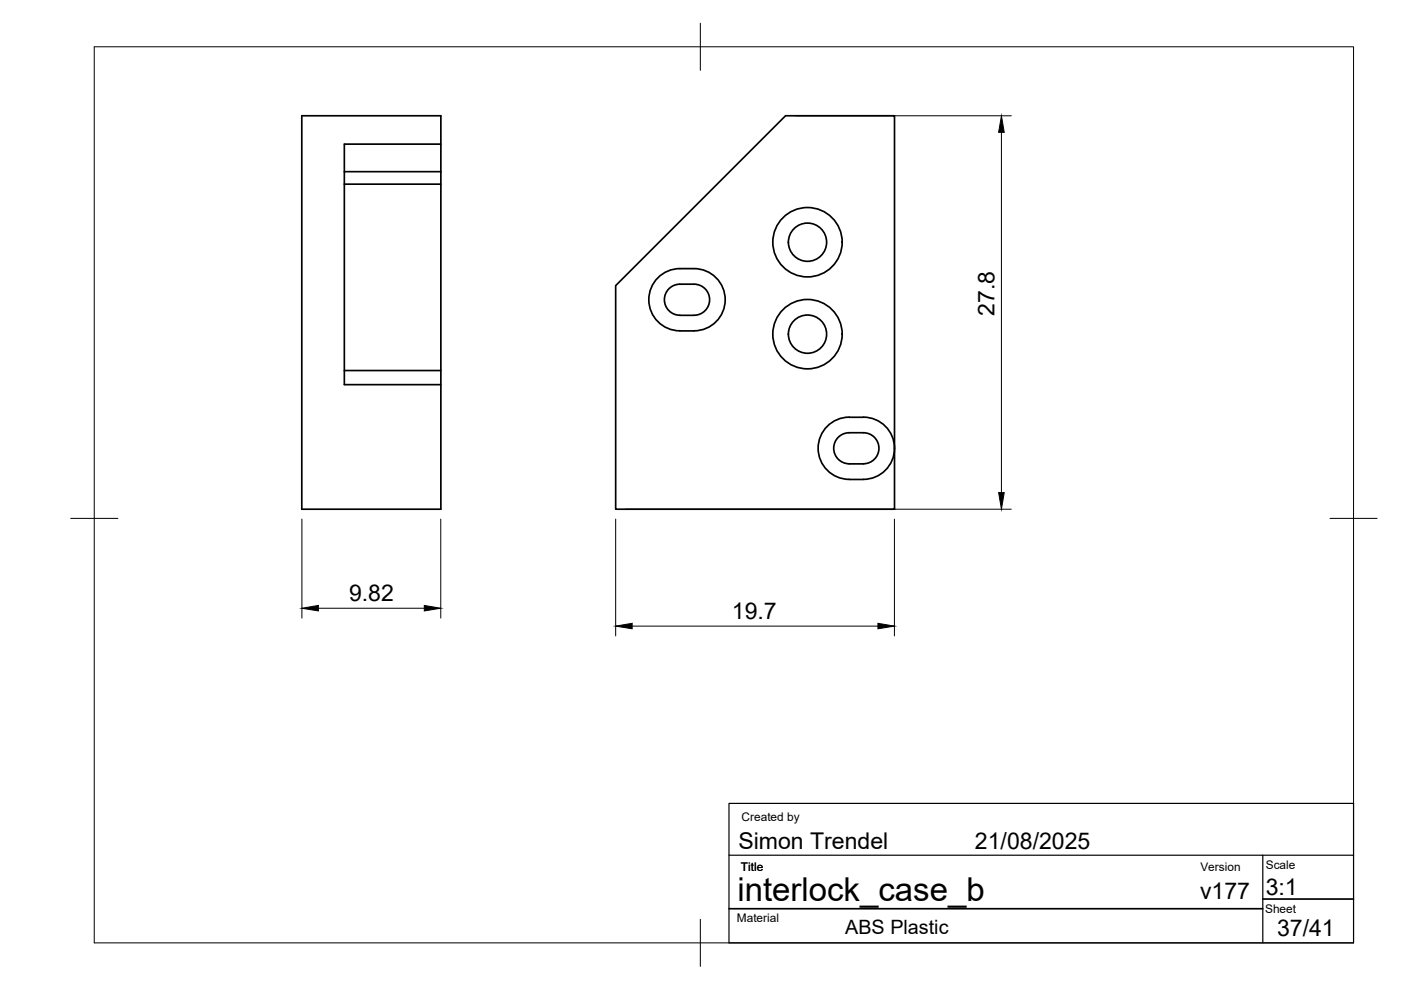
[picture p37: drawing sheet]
<svg xmlns="http://www.w3.org/2000/svg" width="297mm" height="210mm" viewBox="0 0 297 210" stroke-linecap="round" stroke-linejoin="round" font-family="sans-serif">
<defs><g id="words">
<text font-size="7" x="156.4" y="191.1">interlock_case_b</text>
<g font-size="4.9">
<text x="210.9" y="67" transform="rotate(-90 210.9 67)">27.8</text>
<text x="74" y="127.5">9.82</text>
<text x="155.2" y="131.3">19.7</text>
<text x="156.5" y="180">Simon Trendel</text>
<text x="206.7" y="180">21/08/2025</text>
<text x="254.4" y="190.6">v177</text>
<text x="268.4" y="189.7">3:1</text>
<text x="270.8" y="198.4">37/41</text>
</g>
<text font-size="4.2" x="179.2" y="198">ABS Plastic</text>
<g font-size="2.5">
<text x="157.2" y="174.2">Created by</text>
<text x="157.1" y="184.6">Title</text>
<text x="254.5" y="184.6">Version</text>
<text x="268.4" y="184.3">Scale</text>
<text x="156.2" y="195.5">Material</text>
<text x="268.2" y="193.5">Sheet</text>
</g>
</g></defs>
<!-- layer: Visible -->
<g fill="none" stroke="#000" stroke-width=".36">
<path d="M73 39h20.5M73 36.4h20.5M93.5 30.6h-20.5v50.9h20.5v26.5h-29.5v-83.5h29.5v11.9M93.5 36.4v45.1M144.1 57a9.9 9.9 0 0 1 6.7 1 6.6 6.6 0 0 1 2.7 7.4 6.6 6.6 0 0 1-6.3 4.7M144.2 57a6.6 6.6 0 0 0-6.6 6.5 6.6 6.6 0 0 0 6.6 6.6M73 78.6h20.5M130.5 60.6l36-36.1h23.2v83.5h-59.2zM144.1 60.3h3.1a3.3 3.3 0 0 1 3.3 3.2 3.3 3.3 0 0 1-3.3 3.3l-3.1 .1M144.1 70.2h3.1M144.2 60.3a3.3 3.3 0 0 0-3.3 3.2 3.3 3.3 0 0 0 3.3 3.3M180 98.4h3"/>
<path d="M183 88.5a9.7 9.7 0 0 0-6.5 1 6.6 6.6 0 0 0-2.8 7.4 6.6 6.6 0 0 0 6.4 4.7M183 91.8h-2.9a3.3 3.3 0 0 0-3.3 3.2 3.3 3.3 0 0 0 3.3 3.3M183.1 91.8a3.3 3.3 0 0 1 3.3 3.2 3.3 3.3 0 0 1-3.3 3.3M183.1 88.4a6.6 6.6 0 0 1 6.6 6.6 6.6 6.6 0 0 1-6.6 6.6M180 101.7h3"/>
<circle cx="171.2" cy="51.4" r="7.4"/>
<circle cx="171.2" cy="51.4" r="4.1"/>
<circle cx="171.2" cy="70.8" r="7.4"/>
<circle cx="171.2" cy="70.8" r="4.1"/>
</g>
<!-- layer: BORDER -->
<path d="M20 9.9h267v190h-267zM148.5 4.9v10M15 109.9h10M282 109.9h10M148.5 194.9v10" fill="none" stroke="#000" stroke-width=".21"/>
<!-- layer: TITLEBLOCK -->
<path d="M154.6 170.3h132.4v29.6h-132.4zM154.6 181.3h132.4M267.7 181.3v18.6" fill="none" stroke="#000" stroke-width=".25"/>
<path d="M154.6 192.7h113.1M267.7 190.6h19.3" fill="none" stroke="#000" stroke-width=".36"/>
<!-- layer: FD_Dimensions -->
<path d="M168.6 24.5h45.8M212.3 28.1v76.4M64 110.1v21M93.5 110.1v21M130.5 110.1v24.7M132.6 108h81.8M189.6 110.1v24.7M67.5 129h22.5M134 132.8h52.1" fill="none" stroke="#000" stroke-width=".21"/>
<path d="M212.3 24.5l.6 3.6h-1.2zM211.7 104.5h1.2l-.6 3.5zM64 129l3.5-.6v1.1zM90 128.4l3.5 .6-3.5 .5zM130.5 132.8l3.5-.6v1.1zM186.1 132.2l3.5 .6-3.5 .5z" fill="#000" stroke="#000" stroke-width=".21"/>
<use href="#words"/>
</svg>
